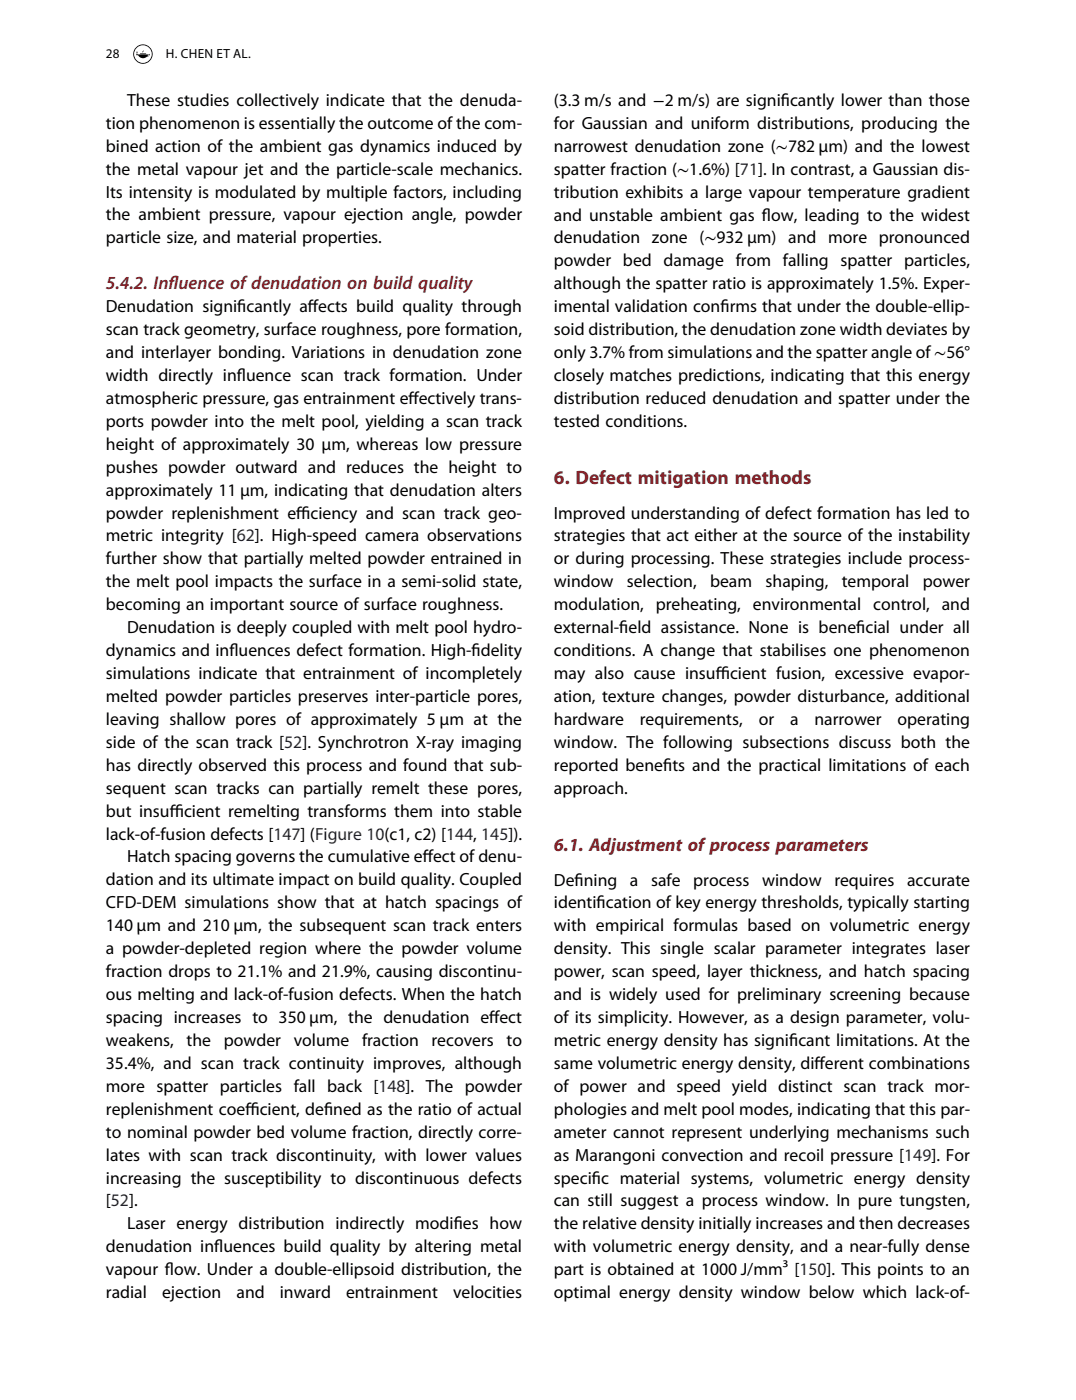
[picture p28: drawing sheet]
<svg xmlns="http://www.w3.org/2000/svg" width="215mm" height="280mm" viewBox="0 0 215 280" stroke-linecap="round" stroke-linejoin="round" font-family="sans-serif">
<defs><g id="words">
<text font-size="3.9" fill="#831f26" x="110.7" y="96.8">6. Defect mitigation methods</text>
<g font-size="3.7" fill="#831f26">
<text x="21.2" y="57.9">5.4.2. Inf</text>
<text x="33.7" y="57.9">luence of denudation on build quality</text>
<text x="110.7" y="170.2">6.1. Adjustment of process parameters</text>
</g>
<g font-size="3.5">
<text x="25.4" y="21.2">These studies collectively indicate that the denuda-</text>
<text x="110.7" y="21.2">(3.3 m/s and −2 m/s) are signif</text>
<text x="156" y="21.2">icantly lower than those</text>
<text x="21.2" y="25.8">tion phenomenon is essentially the outcome of the com-</text>
<text x="110.7" y="25.8">for Gaussian and uniform distributions, producing the</text>
<text x="21.2" y="30.3">bined action of the ambient gas dynamics induced by</text>
<text x="21.2" y="34.9">the metal vapour jet and the particle-scale mechanics.</text>
<text x="110.7" y="30.3">narrowest denudation zone (∼782 μm) and the lowest</text>
<text x="110.7" y="34.9">spatter fraction (∼1.6%) [71]. In contrast, a Gaussian dis-</text>
<text x="21.2" y="39.5">Its intensity is modulated by multiple factors, including</text>
<text x="110.7" y="39.5">tribution exhibits a large vapour temperature gradient</text>
<text x="21.2" y="44.1">the ambient pressure, vapour ejection angle, powder</text>
<text x="110.7" y="44.1">and unstable ambient gas f</text>
<text x="152.2" y="44.1">low, leading to the widest</text>
<text x="21.2" y="48.7">particle size, and material properties.</text>
<text x="110.7" y="48.7">denudation zone (∼932 μm) and more pronounced</text>
<text x="110.7" y="53.3">powder bed damage from falling spatter particles,</text>
<text x="110.7" y="57.9">although the spatter ratio is approximately 1.5%. Exper-</text>
<text x="21.2" y="62.4">Denudation signif</text>
<text x="47.4" y="62.4">icantly af</text>
<text x="61.5" y="62.4">fects build quality through</text>
<text x="110.7" y="62.4">imental validation conf</text>
<text x="144" y="62.4">irms that under the double-ellip-</text>
<text x="21.2" y="67">scan track geometry, surface roughness, pore formation,</text>
<text x="21.2" y="71.6">and interlayer bonding. Variations in denudation zone</text>
<text x="110.7" y="67">soid distribution, the denudation zone width deviates by</text>
<text x="110.7" y="71.6">only 3.7% from simulations and the spatter angle of∼56°</text>
<text x="21.2" y="76.2">width directly inf</text>
<text x="47.3" y="76.2">luence scan track formation. Under</text>
<text x="110.7" y="76.2">closely matches predictions, indicating that this energy</text>
<text x="21.2" y="80.8">atmospheric pressure, gas entrainment ef</text>
<text x="81.6" y="80.8">fectively trans-</text>
<text x="110.7" y="80.8">distribution reduced denudation and spatter under the</text>
<text x="21.2" y="85.4">ports powder into the melt pool, yielding a scan track</text>
<text x="21.2" y="90">height of approximately 30 μm, whereas low pressure</text>
<text x="110.7" y="85.4">tested conditions.</text>
<text x="21.2" y="94.5">pushes powder outward and reduces the height to</text>
<text x="21.2" y="99.1">approximately 11 μm, indicating that denudation alters</text>
<text x="21.2" y="103.7">powder replenishment ef</text>
<text x="59.2" y="103.7">f</text>
<text x="59.2" y="103.7">iciency and scan track geo-</text>
<text x="110.7" y="103.7">Improved understanding of defect formation has led to</text>
<text x="21.2" y="108.3">metric integrity [62]. High-speed camera observations</text>
<text x="21.2" y="112.9">further show that partially melted powder entrained in</text>
<text x="110.7" y="108.3">strategies that act either at the source of the instability</text>
<text x="110.7" y="112.9">or during processing. These strategies include process-</text>
<text x="21.2" y="117.5">the melt pool impacts the surface in a semi-solid state,</text>
<text x="110.7" y="117.5">window</text>
<text x="125.2" y="117.5">selection,</text>
<text x="141.9" y="117.5">beam</text>
<text x="153" y="117.5">shaping,</text>
<text x="168.2" y="117.5">temporal</text>
<text x="184.4" y="117.5">power</text>
<text x="21.2" y="122.1">becoming an important source of surface roughness.</text>
<text x="110.7" y="122.1">modulation, preheating, environmental control, and</text>
<text x="21.2" y="131.2">dynamics and inf</text>
<text x="25.4" y="126.6">Denudation is deeply coupled with melt pool hydro-</text>
<text x="45.8" y="131.2">luences defect formation. High-f</text>
<text x="94.2" y="131.2">idelity</text>
<text x="110.7" y="126.6">external-f</text>
<text x="110.7" y="131.2">conditions. A change that stabilises one phenomenon</text>
<text x="123.7" y="126.6">ield assistance. None is benef</text>
<text x="171.1" y="126.6">icial under all</text>
<text x="21.2" y="135.8">simulations indicate that entrainment of incompletely</text>
<text x="110.7" y="135.8">may also cause insuf</text>
<text x="143" y="135.8">f</text>
<text x="143" y="135.8">icient fusion, excessive evapor-</text>
<text x="21.2" y="140.4">melted powder particles preserves inter-particle pores,</text>
<text x="110.7" y="140.4">ation, texture changes, powder disturbance, additional</text>
<text x="21.2" y="145">leaving shallow pores of approximately 5 μm at the</text>
<text x="21.2" y="149.6">side of the scan track [52]. Synchrotron X-ray imaging</text>
<text x="110.7" y="145">hardware</text>
<text x="110.7" y="149.6">window. The following subsections discuss both the</text>
<text x="127.9" y="145">requirements,</text>
<text x="151.6" y="145">or</text>
<text x="157.9" y="145">a</text>
<text x="162.7" y="145">narrower</text>
<text x="179.3" y="145">operating</text>
<text x="21.2" y="154.2">has directly observed this process and found that sub-</text>
<text x="110.7" y="154.2">reported benef</text>
<text x="132.5" y="154.2">its and the practical limitations of each</text>
<text x="21.2" y="158.8">sequent scan tracks can partially remelt these pores,</text>
<text x="110.7" y="158.8">approach.</text>
<text x="21.2" y="163.3">but insuf</text>
<text x="21.2" y="167.9">lack-of-fusion defects [147] (Figure 10(c1, c2) [144, 145]).</text>
<text x="33.9" y="163.3">f</text>
<text x="33.9" y="163.3">icient remelting transforms them into stable</text>
<text x="25.4" y="172.5">Hatch spacing governs the cumulative ef</text>
<text x="84.5" y="172.5">fect of denu-</text>
<text x="21.2" y="177.1">dation and its ultimate impact on build quality. Coupled</text>
<text x="110.7" y="177.1">Def</text>
<text x="114.8" y="177.1">ining</text>
<text x="125.9" y="177.1">a</text>
<text x="130.1" y="177.1">safe</text>
<text x="138.5" y="177.1">process</text>
<text x="152.3" y="177.1">window</text>
<text x="166.7" y="177.1">requires</text>
<text x="181.2" y="177.1">accurate</text>
<text x="21.2" y="181.7">CFD-DEM simulations show that at hatch spacings of</text>
<text x="110.7" y="181.7">identif</text>
<text x="119.2" y="181.7">ication of key energy thresholds, typically starting</text>
<text x="21.2" y="186.3">140 μm and 210 μm, the subsequent scan track enters</text>
<text x="21.2" y="190.9">a powder-depleted region where the powder volume</text>
<text x="110.7" y="186.3">with empirical formulas based on volumetric energy</text>
<text x="110.7" y="190.9">density. This single scalar parameter integrates laser</text>
<text x="21.2" y="195.4">fraction drops to 21.1% and 21.9%, causing discontinu-</text>
<text x="110.7" y="195.4">power, scan speed, layer thickness, and hatch spacing</text>
<text x="21.2" y="200">ous melting and lack-of-fusion defects. When the hatch</text>
<text x="110.7" y="200">and is widely used for preliminary screening because</text>
<text x="21.2" y="204.6">spacing increases to 350 μm, the denudation ef</text>
<text x="21.2" y="209.2">weakens,</text>
<text x="37.3" y="209.2">the</text>
<text x="44.7" y="209.2">powder</text>
<text x="58.7" y="209.2">volume</text>
<text x="72.3" y="209.2">fraction</text>
<text x="86.2" y="209.2">recovers</text>
<text x="97.7" y="204.6">fect</text>
<text x="101.2" y="209.2">to</text>
<text x="110.7" y="204.6">of its simplicity. However, as a design parameter, volu-</text>
<text x="110.7" y="209.2">metric energy density has signif</text>
<text x="157.7" y="209.2">icant limitations. At the</text>
<text x="21.2" y="213.8">35.4%, and scan track continuity improves, although</text>
<text x="110.7" y="213.8">same volumetric energy density, dif</text>
<text x="162.8" y="213.8">ferent combinations</text>
<text x="21.2" y="218.4">more spatter particles fall back [148]. The powder</text>
<text x="110.7" y="218.4">of power and speed yield distinct scan track mor-</text>
<text x="21.2" y="223">replenishment coef</text>
<text x="21.2" y="227.5">to nominal powder bed volume fraction, directly corre-</text>
<text x="49" y="223">f</text>
<text x="49" y="223">icient, def</text>
<text x="64.8" y="223">ined as the ratio of actual</text>
<text x="110.7" y="223">phologies and melt pool modes, indicating that this par-</text>
<text x="110.7" y="227.5">ameter cannot represent underlying mechanisms such</text>
<text x="21.2" y="232.1">lates with scan track discontinuity, with lower values</text>
<text x="110.7" y="232.1">as Marangoni convection and recoil pressure [149]. For</text>
<text x="21.2" y="236.7">increasing the susceptibility to discontinuous defects</text>
<text x="110.7" y="236.7">specif</text>
<text x="118.3" y="236.7">ic material systems, volumetric energy density</text>
<text x="21.2" y="241.3">[52].</text>
<text x="25.4" y="245.9">Laser energy distribution indirectly modif</text>
<text x="90.7" y="245.9">ies how</text>
<text x="110.7" y="241.3">can still suggest a process window. In pure tungsten,</text>
<text x="110.7" y="245.9">the relative density initially increases and then decreases</text>
<text x="21.2" y="250.5">denudation inf</text>
<text x="42.8" y="250.5">luences build quality by altering metal</text>
<text x="110.7" y="250.5">with volumetric energy density, and a near-fully dense</text>
<text x="21.2" y="255.1">vapour f</text>
<text x="32.9" y="255.1">low. Under a double-ellipsoid distribution, the</text>
<text x="110.7" y="255.1">part is obtained at 1000 J/mm³ [150]. This points to an</text>
<text x="21.2" y="259.6">radial</text>
<text x="32.4" y="259.6">ejection</text>
<text x="47.3" y="259.6">and</text>
<text x="55.9" y="259.6">inward</text>
<text x="69.1" y="259.6">entrainment</text>
<text x="90.5" y="259.6">velocities</text>
<text x="110.7" y="259.6">optimal energy density window below which lack-of-</text>
</g>
<g font-size="2.6">
<text x="21.2" y="11.6">28</text>
<text x="33.1" y="11.6">H. CHEN ET AL.</text>
</g>
</g></defs>
<g fill="#000">
<path d="M27.4 10.2v.5l-.1-.1zM27.9 10.6h1.3zM28 10.8h1.2zM28.5 10.2l.3-.1-.2 .4-.1-.1z"/>
<path d="M26.8 10.8a1.77 1.77 0 0 1 3.5 0 1.77 1.77 0 0 1-3.5 0zM26.6 10.8a1.95 1.95 0 0 0 3.9 0 1.95 1.95 0 0 0-3.9 0z"/>
<path d="M29.6 11l.3-.1-.5 .4zM27.2 10.9l.1 .1h.3a1.12 1.12 0 0 0 1.8 .3 .67 .67 0 0 0 .6-.5z"/>
</g>
<use href="#words"/>
</svg>
